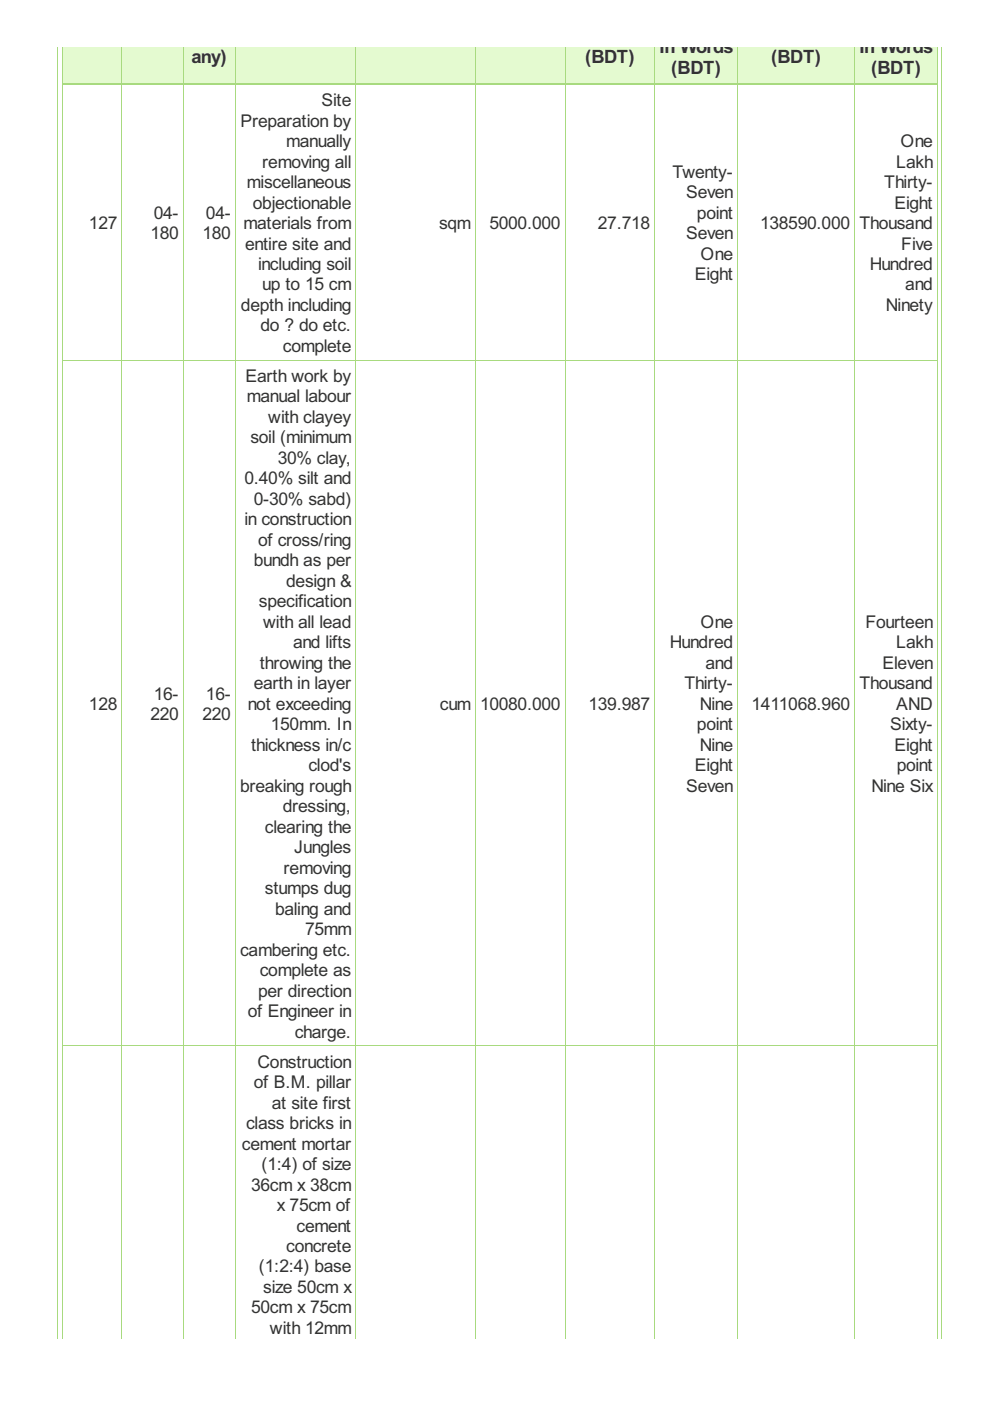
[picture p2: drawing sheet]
<svg xmlns="http://www.w3.org/2000/svg" width="210mm" height="297mm" viewBox="0 0 210 297" stroke-linecap="round" stroke-linejoin="round" font-family="sans-serif">
<defs><g id="words">
<g font-size="4.3" fill="#333">
<text x="139.9" y="11.3">In Words</text>
<text x="182.2" y="11.3">In Words</text>
<text x="40.6" y="13.4">any)</text>
<text x="124.1" y="13.4">(BDT)</text>
<text x="142.3" y="15.8">(BDT)</text>
<text x="163.5" y="13.4">(BDT)</text>
<text x="184.7" y="15.8">(BDT)</text>
</g>
<g font-size="4.2" fill="#333">
<text x="68.2" y="22.5">Site</text>
<text x="51" y="26.8">Preparation by</text>
<text x="55.6" y="35.5">removing all</text>
<text x="60.7" y="31.2">manually</text>
<text x="190" y="35.5">Lakh</text>
<text x="190.9" y="31.2">One</text>
<text x="52.4" y="39.9">miscellaneous</text>
<text x="142.6" y="37.7">Twenty-</text>
<text x="187.5" y="39.9">Thirty-</text>
<text x="32.6" y="46.4">04-</text>
<text x="43.7" y="46.4">04-</text>
<text x="53.6" y="44.2">objectionable</text>
<text x="145.5" y="42">Seven</text>
<text x="147.8" y="46.4">point</text>
<text x="189.7" y="44.2">Eight</text>
<text x="18.9" y="48.6">127</text>
<text x="31.9" y="50.7">180</text>
<text x="42.9" y="50.7">180</text>
<text x="51.6" y="48.6">materials from</text>
<text x="52" y="52.9">entire site and</text>
<text x="93.1" y="48.6">sqm</text>
<text x="103.8" y="48.6">5000.000</text>
<text x="126.8" y="48.6">27.718</text>
<text x="145.5" y="50.7">Seven</text>
<text x="161.2" y="48.6">138590.000</text>
<text x="182.2" y="48.6">Thousand</text>
<text x="191.1" y="52.9">Five</text>
<text x="54.7" y="57.2">including soil</text>
<text x="147.3" y="59.4">Eight</text>
<text x="148.6" y="55.1">One</text>
<text x="184.4" y="57.2">Hundred</text>
<text x="51.1" y="65.9">depth including</text>
<text x="55.6" y="61.6">up to 15 cm</text>
<text x="187.8" y="65.9">Ninety</text>
<text x="191.9" y="61.6">and</text>
<text x="55.3" y="70.3">do ? do etc.</text>
<text x="60" y="74.6">complete</text>
<text x="52.1" y="81">Earth work by</text>
<text x="52.4" y="85.3">manual labour</text>
<text x="56.9" y="89.7">with clayey</text>
<text x="53.1" y="94">soil (minimum</text>
<text x="58.9" y="98.3">30% clay,</text>
<text x="51.8" y="102.7">0.40% silt and</text>
<text x="53.8" y="107">0-30% sabd)</text>
<text x="51.8" y="111.4">in construction</text>
<text x="54.7" y="115.7">of cross/ring</text>
<text x="53.8" y="120.1">bundh as per</text>
<text x="60.7" y="124.4">design &amp;</text>
<text x="54.9" y="128.8">specification</text>
<text x="55.8" y="133.1">with all lead</text>
<text x="62.1" y="137.4">and lifts</text>
<text x="142" y="137.4">Hundred</text>
<text x="148.6" y="133.1">One</text>
<text x="183.5" y="133.1">Fourteen</text>
<text x="190" y="137.4">Lakh</text>
<text x="55.1" y="141.8">throwing the</text>
<text x="149.6" y="141.8">and</text>
<text x="187.1" y="141.8">Eleven</text>
<text x="32.6" y="148.3">16-</text>
<text x="43.7" y="148.3">16-</text>
<text x="53.8" y="146.1">earth in layer</text>
<text x="145.1" y="146.1">Thirty-</text>
<text x="182.2" y="146.1">Thousand</text>
<text x="18.9" y="150.5">128</text>
<text x="31.9" y="152.7">220</text>
<text x="42.9" y="152.7">220</text>
<text x="52.5" y="150.5">not exceeding</text>
<text x="57.4" y="154.8">150mm. In</text>
<text x="93.3" y="150.5">cum</text>
<text x="101.8" y="150.5">10080.000</text>
<text x="124.8" y="150.5">139.987</text>
<text x="147.8" y="154.8">point</text>
<text x="148.4" y="150.5">Nine</text>
<text x="159.4" y="150.5">1411068.960</text>
<text x="188.7" y="154.8">Sixty-</text>
<text x="190" y="150.5">AND</text>
<text x="53.3" y="159.2">thickness in/c</text>
<text x="148.4" y="159.2">Nine</text>
<text x="189.7" y="159.2">Eight</text>
<text x="50.9" y="167.9">breaking rough</text>
<text x="65.4" y="163.5">clod's</text>
<text x="145.5" y="167.9">Seven</text>
<text x="147.3" y="163.5">Eight</text>
<text x="184.8" y="167.9">Nine Six</text>
<text x="190.1" y="163.5">point</text>
<text x="60" y="172.2">dressing,</text>
<text x="56.2" y="176.6">clearing the</text>
<text x="60.1" y="185.2">removing</text>
<text x="62.4" y="180.9">Jungles</text>
<text x="56.2" y="189.6">stumps dug</text>
<text x="58.3" y="193.9">baling and</text>
<text x="50.9" y="202.6">cambering etc.</text>
<text x="64.7" y="198.3">75mm</text>
<text x="55.1" y="207">complete as</text>
<text x="52.5" y="215.7">of Engineer in</text>
<text x="54.7" y="211.3">per direction</text>
<text x="62.5" y="220">charge.</text>
<text x="54.6" y="226.3">Construction</text>
<text x="53.8" y="230.7">of B.M. pillar</text>
<text x="52.2" y="239.4">class bricks in</text>
<text x="57.6" y="235">at site first</text>
<text x="51.3" y="243.7">cement mortar</text>
<text x="55.4" y="248.1">(1:4) of size</text>
<text x="53.3" y="252.4">36cm x 38cm</text>
<text x="58.7" y="256.8">x 75cm of</text>
<text x="62.9" y="261.1">cement</text>
<text x="54.9" y="269.8">(1:2:4) base</text>
<text x="60.7" y="265.4">concrete</text>
<text x="55.8" y="274.1">size 50cm x</text>
<text x="53.3" y="278.5">50cm x 75cm</text>
<text x="57.2" y="282.8">with 12mm</text>
</g>
</g></defs>
<g fill="#e4fad0">
<path d="M13.2 10h12.5v7.8h-12.5z"/>
<path d="M25.7 10h13.1v7.8h-13.1z"/>
<path d="M38.8 10h11v7.8h-11z"/>
<path d="M49.8 10h25.5v7.8h-25.5z"/>
<path d="M75.3 10h25.4v7.8h-25.4z"/>
<path d="M100.7 10h19v7.8h-19z"/>
<path d="M119.7 10h19v7.8h-19z"/>
<path d="M138.7 10h17.6v7.8h-17.6z"/>
<path d="M156.3 10h24.8v7.8h-24.8z"/>
<path d="M181.1 10h17.5v7.8h-17.5z"/>
</g>
<g fill="none" stroke="#a8da7f" stroke-width=".21">
<path d="M12.3 9.9v273.9M13.3 9.9v273.9M25.8 9.9v273.9M38.9 9.9v273.9M49.9 9.9v273.9M75.4 9.9v273.9M100.8 9.9v273.9M119.8 9.9v273.9M138.8 9.9v273.9M156.4 9.9v273.9M181.2 9.9v273.9M198.7 9.9v273.9"/>
<path d="M199.6 9.9v273.9M13.2 76.3h185.6M13.2 221.7h185.6"/>
</g>
<path d="M13.2 17.8h185.6" fill="none" stroke="#a8da7f" stroke-width=".36"/>
<use href="#words"/>
</svg>
